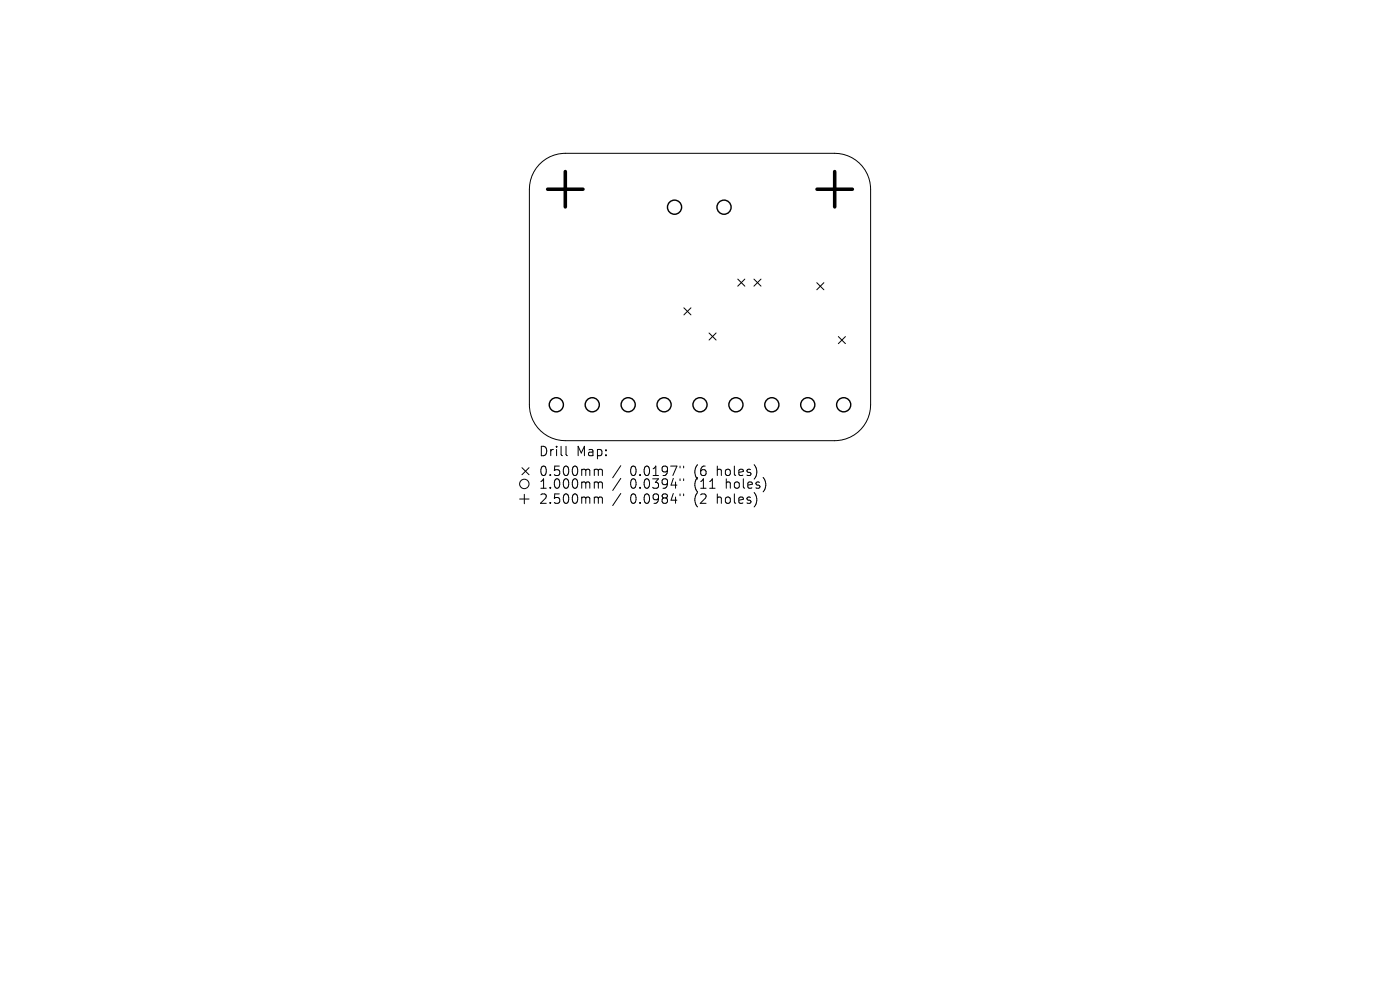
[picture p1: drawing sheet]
<svg xmlns="http://www.w3.org/2000/svg" width="297mm" height="210mm" viewBox="0 0 297 210" stroke-linecap="round" stroke-linejoin="round" font-family="sans-serif">
<defs><g id="words">
<g font-size="2.8">
<text x="114.2" y="97.1">Drill</text>
<text x="114.2" y="101.3">0.500mm</text>
<text x="122.2" y="97.1">Map:</text>
<text x="133.7" y="101.3">0.0197&quot;</text>
<text x="147.4" y="101.3">(6</text>
<text x="152.4" y="101.3">holes)</text>
<text x="114.2" y="104">1.000mm</text>
<text x="114.2" y="107.2">2.500mm</text>
<text x="133.7" y="104">0.0394&quot;</text>
<text x="133.7" y="107.2">0.0984&quot;</text>
<text x="147.4" y="104">(11</text>
<text x="147.4" y="107.2">(2</text>
<text x="152.4" y="107.2">holes)</text>
<text x="154.3" y="104">holes)</text>
</g>
</g></defs>
<g fill="none" stroke="#000" stroke-width=".21">
<path d="M114.4 34.9a7.6 7.6 0 0 1 5.5-2.4h57.2a7.6 7.6 0 0 1 7.6 7.6v45.8a7.6 7.6 0 0 1-7.6 7.6h-57.2a7.6 7.6 0 0 1-7.6-7.6v-45.8a7.6 7.6 0 0 1 2.1-5.2zM156.5 59.2l1.5 1.5M158 59.2l-1.5 1.5M159.9 59.2l1.5 1.5M161.4 59.2l-1.5 1.5M173.3 60l1.5 1.5M174.8 60l-1.5 1.5M145.1 65.3l1.5 1.5M146.6 65.3l-1.5 1.5M150.4 70.6l1.5 1.5M151.9 70.6l-1.5 1.5M177.9 71.4l1.5 1.5"/>
<path d="M179.4 71.4l-1.5 1.5M110.7 99.2l1.5 1.5M112.2 99.2l-1.5 1.5M120.1 94.7v1.7l.3 .3M126.4 99.5l.4 .1 .1 .2M126.9 99.8l.3-.3 .5 .1 .1 1.3M126.9 99.8v1.1M131.7 98.8l-1.7 2.5M144.3 98.9v.4M145 98.9v.4M110.2 105.9h2M111.2 104.9v2"/>
<path d="M126.4 102.2l.4 .1 .1 .2M126.4 105.4l.4 .1 .1 .2M126.9 102.5v1.1M126.9 105.7v1.1M126.9 102.5l.3-.3 .5 .1 .1 1.3M126.9 105.7l.3-.3 .5 .1 .1 1.3M131.7 101.5l-1.7 2.5M131.7 104.7l-1.7 2.5M144.3 101.6v.4M144.3 104.8v.4M145 101.6v.4M145 104.8v.4"/>
<circle cx="111.2" cy="102.7" r="1"/>
</g>
<g fill="none" stroke="#000" stroke-width=".3">
<circle cx="143.1" cy="44" r="1.5"/>
<circle cx="153.6" cy="44" r="1.5"/>
<circle cx="118" cy="85.9" r="1.5"/>
<circle cx="125.6" cy="85.9" r="1.5"/>
<circle cx="133.3" cy="85.9" r="1.5"/>
<circle cx="140.9" cy="85.9" r="1.5"/>
<circle cx="148.5" cy="85.9" r="1.5"/>
<circle cx="156.1" cy="85.9" r="1.5"/>
<circle cx="163.7" cy="85.9" r="1.5"/>
<circle cx="171.4" cy="85.9" r="1.5"/>
<circle cx="179" cy="85.9" r="1.5"/>
</g>
<path d="M119.9 36.4v7.5M177.1 36.4v7.5M116.2 40.1h7.5M173.3 40.1h7.5" fill="none" stroke="#000" stroke-width=".75"/>
<use href="#words"/>
</svg>
